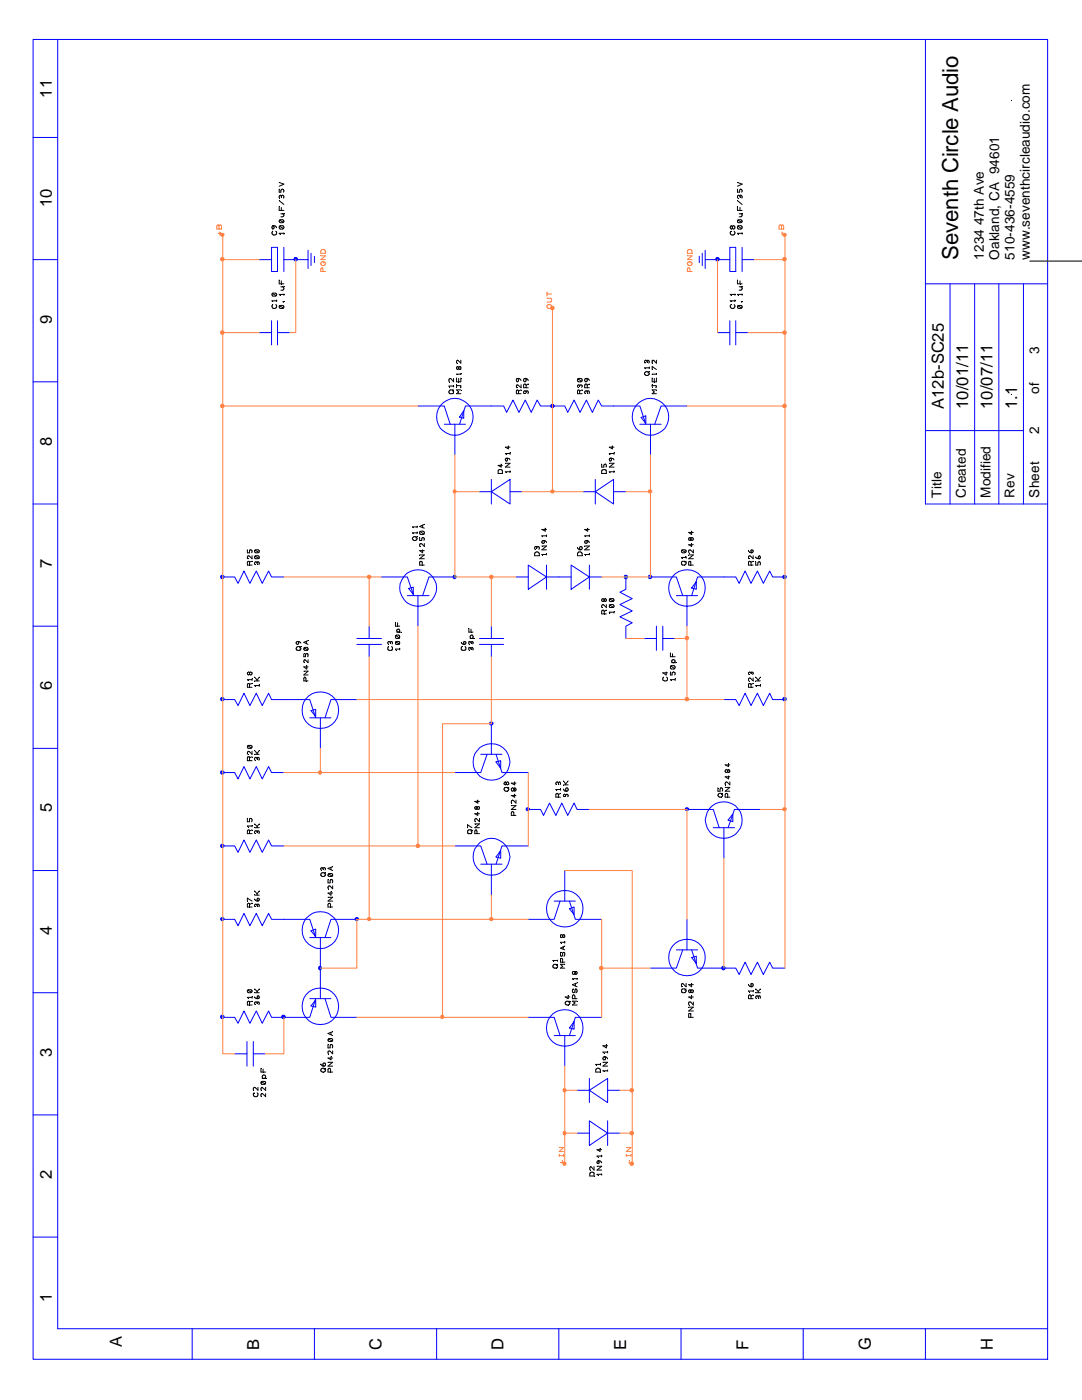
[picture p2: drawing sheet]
<svg xmlns="http://www.w3.org/2000/svg" width="216mm" height="279mm" viewBox="0 0 216 279" stroke-linecap="round" stroke-linejoin="round" font-family="sans-serif">
<defs><g id="words">
<text font-size="4.4" x="191.2" y="51.8" transform="rotate(-90 191.2 51.8)">Seventh Circle Audio</text>
<g font-size="3.3">
<text x="10.3" y="19.5" transform="rotate(-90 10.3 19.5)">11</text>
<text x="10.3" y="41.4" transform="rotate(-90 10.3 41.4)">10</text>
<text x="10.3" y="64.6" transform="rotate(-90 10.3 64.6)">9</text>
<text x="188.3" y="81.6" transform="rotate(-90 188.3 81.6)">A12b-SC25</text>
<text x="193.2" y="81.6" transform="rotate(-90 193.2 81.6)">10/01/11</text>
<text x="198" y="81.6" transform="rotate(-90 198 81.6)">10/07/11</text>
<text x="202.9" y="81.6" transform="rotate(-90 202.9 81.6)">1.1</text>
<text x="10.3" y="89" transform="rotate(-90 10.3 89)">8</text>
<text x="10.3" y="113.4" transform="rotate(-90 10.3 113.4)">7</text>
<text x="10.3" y="137.8" transform="rotate(-90 10.3 137.8)">6</text>
<text x="10.3" y="162.1" transform="rotate(-90 10.3 162.1)">5</text>
<text x="10.3" y="186.5" transform="rotate(-90 10.3 186.5)">4</text>
<text x="10.3" y="210.9" transform="rotate(-90 10.3 210.9)">3</text>
<text x="10.3" y="235.3" transform="rotate(-90 10.3 235.3)">2</text>
<text x="10.3" y="259.8" transform="rotate(-90 10.3 259.8)">1</text>
<text x="24.3" y="268.9" transform="rotate(-90 24.3 268.9)">A</text>
<text x="51.7" y="269.5" transform="rotate(-90 51.7 269.5)">B</text>
<text x="76.1" y="269.5" transform="rotate(-90 76.1 269.5)">C</text>
<text x="100.5" y="269.5" transform="rotate(-90 100.5 269.5)">D</text>
<text x="125" y="269.5" transform="rotate(-90 125 269.5)">E</text>
<text x="149.4" y="269.5" transform="rotate(-90 149.4 269.5)">F</text>
<text x="173.7" y="269.5" transform="rotate(-90 173.7 269.5)">G</text>
<text x="198.1" y="269.5" transform="rotate(-90 198.1 269.5)">H</text>
</g>
<g font-size="2.7">
<text x="196.3" y="45" transform="rotate(-90 196.3 45)">47th Ave</text>
<text x="196.3" y="51.8" transform="rotate(-90 196.3 51.8)">1234</text>
<text x="199.4" y="51.8" transform="rotate(-90 199.4 51.8)">Oakland, CA 94601</text>
<text x="202.4" y="51.8" transform="rotate(-90 202.4 51.8)">510-436-4559</text>
<text x="205.5" y="51.8" transform="rotate(-90 205.5 51.8)">www.seventhcircleaudio.com</text>
<text x="207.3" y="70.7" transform="rotate(-90 207.3 70.7)">3</text>
<text x="207.3" y="78.7" transform="rotate(-90 207.3 78.7)">of</text>
<text x="207.3" y="86.5" transform="rotate(-90 207.3 86.5)">2</text>
<text x="187.9" y="99.3" transform="rotate(-90 187.9 99.3)">Title</text>
<text x="192.7" y="99.3" transform="rotate(-90 192.7 99.3)">Created</text>
<text x="197.6" y="99.3" transform="rotate(-90 197.6 99.3)">Modified</text>
<text x="202.4" y="99.3" transform="rotate(-90 202.4 99.3)">Rev</text>
<text x="207.3" y="99.3" transform="rotate(-90 207.3 99.3)">Sheet</text>
</g>
</g></defs>
<g fill="#00f" stroke="#00f" stroke-width=".2">
<circle cx="56.5" cy="202.9" r=".35"/>
<circle cx="44.4" cy="202.9" r=".35"/>
<circle cx="44.4" cy="183.4" r=".33"/>
<circle cx="44.4" cy="168.8" r=".35"/>
<circle cx="44.4" cy="154.2" r=".35"/>
<circle cx="105.3" cy="161.5" r=".33"/>
<circle cx="44.4" cy="139.5" r=".35"/>
<circle cx="156.5" cy="139.5" r=".35"/>
<circle cx="156.5" cy="115.1" r=".35"/>
<circle cx="44.4" cy="115.1" r=".35"/>
<circle cx="110.2" cy="81" r=".35"/>
<circle cx="124.9" cy="115.1" r=".35"/>
<circle cx="137.1" cy="161.5" r=".33"/>
<circle cx="144.3" cy="193.2" r=".35"/>
<circle cx="98.1" cy="144.4" r=".33"/>
<circle cx="129.7" cy="115.1" r=".35"/>
<circle cx="90.7" cy="115.1" r=".33"/>
<circle cx="71.2" cy="183.4" r=".33"/>
<circle cx="63.8" cy="193.2" r=".33"/>
<circle cx="143.2" cy="51.7" r=".35"/>
<circle cx="59" cy="51.7" r=".35"/>
</g>
<g fill="none" stroke="#00f" stroke-width=".2">
<path d="M6.6 7.9h202.4v263.4h-202.4zM11.5 7.9v257.3h197.5M184.7 7.9v92.7h24.3M6.6 27.4h4.9M6.6 51.8h4.9M51.7 51.8h2.5M54.2 49.4h1.2v4.8h-1.2zM56.6 51.8h4.9v1.8M56.6 49.4v4.8M61.5 50v1.8M62.1 50.5v2.5M62.7 51.1v1.3"/>
<path d="M139.5 51.1v1.3M140.1 50.5v2.5M140.7 50v1.8h4.9M140.7 51.8v1.8M145.6 49.4h1.2v4.8h-1.2zM148.1 51.8h2.4M148.1 49.4v4.8M184.7 56.6h24.3M189.6 56.6v44M194.5 56.6v44M199.3 56.6v44M204.2 56.6v44"/>
<path d="M6.6 76.2h4.9M51.7 66.4h2.5M54.2 64v4.8M55.4 66.4h2.4M55.4 64v4.8M143.2 66.4h2.4M145.6 64v4.8M146.8 64v4.8M146.8 66.4h2.5M83.4 81h5.2l1.2 3.7M88.6 84.7h4.3M90.8 84.7v6.1"/>
<path d="M91.7 84.7l1.2-3.7h7.6l.6 1.3 1.3-2.5 1.1 2.5 1.3-2.5 1.2 2.5 1.2-2.5 .7 1.2h4.8l.6 1.3 1.3-2.5 1.1 2.5 1.3-2.5 1.2 2.5 1.2-2.5 .7 1.2h7.6l1.2 3.7M92.5 82v1.5l-.8-.3zM95.7 98.1h2.3M98 98.1l3.8-2.4v4.9zM98 95.7v4.9M101.8 98.1h2.3M116.3 98.1h2.5M118.8 98.1l3.6-2.4v4.9zM118.8 95.7v4.9M122.4 98.1h2.5M127.7 84.7h4.2M127.9 83.3l1-.3v1.5z"/>
<path d="M129.8 84.7v6.1M137.1 81h-5.2l-1.3 3.7M184.7 85.9h19.5M6.6 100.6h4.9M44.4 115.1h2.4l.7 1.3 1.2-2.4 1.2 2.4 1.2-2.4 1.2 2.4 1.3-2.4 .6 1.1h2.4M76.1 115.1h5.2l1.2 3.8M81.3 118.9h4.3M81.5 117.4l1-.2v1.4zM83.4 118.9v6.1M90.8 115.1h-5.2l-1.3 3.8M103 115.1h2.4M105.4 112.8l3.7 2.3-3.7 2.5z"/>
<path d="M109.1 112.8v4.8M109.1 115.1h4.9M114 112.8l3.6 2.3-3.6 2.5zM117.6 112.8v4.8M117.6 115.1h2.5M124.9 115.1v2.5l-1.2 .6 2.5 1.3-2.5 1.2 2.5 1.2-2.5 1.2 2.5 1.2-1.3 .7v2.4M129.8 115.1h5.2l1.2 3.8M135 118.9h4.2M137.1 118.9v6.1M138.9 116.1v1.5l-.9-.3zM156.6 115.1h-2.4l-.6-1.1-1.3 2.4-1.2-2.4-1.2 2.4-1.2-2.4-1.2 2.4-.7-1.3h-7.6l-1.2 3.8M6.6 125h4.9"/>
<path d="M44.4 139.6h2.4l.7 1.2 1.2-2.5 1.2 2.5 1.2-2.5 1.2 2.5 1.3-2.5 .6 1.3h7.6l1.2 3.7M71.2 139.6h-5.2l-1.1 3.7M71.2 128.6h4.9M71.2 127.4h4.9M73.7 125v2.4M73.7 128.6v2.5M95.7 128.6h4.8M95.7 127.4h4.8M98 125v2.4M98 128.6v2.5M128.5 127.4h2.5M131 125v4.8"/>
<path d="M132.2 127.4h2.4M132.2 125v4.8M144.4 139.6h2.4l.7 1.2 1.2-2.5 1.2 2.5 1.2-2.5 1.2 2.5 1.3-2.5 .6 1.3h2.4M6.6 149.4h4.9M44.4 154.2h2.4l.7 1.2 1.2-2.4 1.2 2.4 1.2-2.4 1.2 2.4 1.3-2.4 .6 1.2h2.4M61.8 143.3h4.2M62.1 141.8l.9-.2v1.4zM63.9 143.3v6.1M95.9 150.5h4.3M97.2 150.5l-1.3 3.7h-5.1M98 144.4v6.1M99 150.5l1.2 3.7h5.2"/>
<path d="M99 152.1l.9-.3v1.5zM6.6 173.7h4.9M44.4 168.8h2.4l.7 1.3 1.2-2.5 1.2 2.5 1.2-2.5 1.2 2.5 1.3-2.5 .6 1.2h2.4M90.8 168.8h5.1l1.3 3.7M95.9 172.5h4.3M98 172.5v6.1M99.9 169.8v1.5l-.9-.3zM105.4 161.5h2.5l.6 1.2 1.1-2.4 1.3 2.4 1.2-2.4 1.2 2.4 1.3-2.4 .5 1.2h2.5M105.4 168.8h-5.2l-1.2 3.7M110.6 179.8h4.2M111.8 179.8l-1.2 3.7h-5.2M112.7 173.7v6.1"/>
<path d="M113.6 179.8l1.2 3.7h5.3M137.1 161.5h5.2l1.2 3.7M142.3 165.2h4.3M144.4 165.2v6.1M146.2 162.5v1.5l-.9-.3zM151.7 161.5h-5.1l-1.3 3.7M6.6 198.1h4.9M44.4 183.5h2.4l.7 1.2 1.2-2.4 1.2 2.4 1.2-2.4 1.2 2.4 1.3-2.4 .6 1.2h7.6l1.2 3.6M61.8 187.1h4.2M61.8 199.3h4.2M62.1 185.8l.9-.4v1.5zM63 199.3l-1.2 3.7h-7.6l-.6-1.2-1.3 2.4-1.2-2.4-1.2 2.4-1.2-2.4-1.2 2.4-.7-1.2h-2.4"/>
<path d="M63 199.6v1.4l-.9-.3zM63.9 187.1v12.2M64.9 199.3l1.1 3.7h5.2M71.2 183.5h-5.2l-1.1 3.6M113.6 181.4l1-.4v1.5zM135 189.6h4.2M136.2 189.6l-1.2 3.6h-5.2M137.1 183.5v6.1M138 189.6l1.2 3.6h7.6l.7 1.3 1.2-2.5 1.2 2.5 1.2-2.5 1.2 2.5 1.3-2.5 .6 1.2h2.4M138 191.1l.9-.3v1.5zM46.8 210.3h2.5M49.3 207.9v4.9"/>
<path d="M50.5 207.9v4.9M50.5 210.3h2.4M105.4 203h5.2l1.2 3.7M110.6 206.7h4.2M112.7 206.7v6.1M114.6 203.9v1.5l-1-.3zM115.1 217.6h2.5M117.6 217.6l3.6-2.4v4.8zM117.6 215.2v4.8M120.1 203h-5.3l-1.2 3.7M121.2 217.6h2.5M6.6 222.5h4.9"/>
<path d="M115.1 226.1h2.5M117.6 223.7l3.6 2.4-3.6 2.5zM121.2 223.7v4.9M121.2 226.1h2.5M6.6 246.9h4.9M38.4 265.2v6.1M62.7 265.2v6.1M87.1 265.2v6.1M111.5 265.2v6.1M135.9 265.2v6.1M160.3 265.2v6.1M184.7 265.2v6.1"/>
<circle cx="90.8" cy="83.2" r="3.7"/>
<circle cx="129.8" cy="83.2" r="3.7"/>
<circle cx="83.4" cy="117.3" r="3.6"/>
<circle cx="137.1" cy="117.3" r="3.7"/>
<circle cx="63.9" cy="141.7" r="3.7"/>
<circle cx="98.1" cy="152.1" r="3.6"/>
<circle cx="98.1" cy="171" r="3.6"/>
<circle cx="144.4" cy="163.6" r="3.7"/>
<circle cx="64" cy="185.6" r="3.7"/>
<circle cx="112.7" cy="181.4" r="3.7"/>
<circle cx="137.1" cy="191.1" r="3.7"/>
<circle cx="63.9" cy="200.9" r="3.7"/>
<circle cx="112.7" cy="205.1" r="3.7"/>
</g>
<g fill="none" stroke="#000" stroke-width=".2">
<path d="M55.7 37.8v.6h.3l.1-.6h.3a.36 .36 0 0 1 .2 .6M55.7 36.4l.9 .3-.9 .5M56.1 39.2l.3-.3a.36 .36 0 0 1 .2 .6M56.1 39.2l-.1-.3a.36 .36 0 0 0-.2 .6M56.1 39.2v.2M147.2 37.8v.6h.4v-.4l.2-.2a.36 .36 0 0 1 .2 .6M147.2 36.4l.9 .3-.9 .5M147.7 39.4v-.4l.1-.1a.36 .36 0 0 1 .2 .6M147.7 39.2l-.3-.3a.36 .36 0 0 0-.2 .6M54.3 58.7l.1-.2h.5l.3 .2v.1l-.3 .3h-.5zM54.4 45.1v-.1a.35 .35 0 0 1 .3 .4 .35 .35 0 0 1-.3 .3l-.1-.2zM54.4 58.6l.7 .4"/>
<path d="M54.4 46.1v.1a.45 .45 0 0 0 .1 .7l.6-.2 .1-.3-.2-.3M54.4 45a.63 .63 0 0 1 .8 .5M55.2 59.9v.3M55.7 55.9v.7h.9M55.7 41.2v.8h.9M55.7 40l.9 .8M55.8 43.9v.5h.8M55.8 43.9h.8v.5M55.8 45.1l.6-.1a.36 .36 0 0 1 .2 .6M55.8 45.1a.36 .36 0 0 0 .2 .6l.6-.1M55.8 45.1l.8 .5M55.8 43.9l.8 .5"/>
<path d="M56 57.2h.6M56 42.7h.6M56.1 41.4v.6M56.1 56v.6M56.4 57.2a.35 .35 0 0 1 .3 .4 .35 .35 0 0 1-.3 .3h-.4M56.6 42.7a.36 .36 0 0 1-.2 .6h-.4M56.6 58.8h-.9l.2 .1M56.6 46.5v.2M56.6 58.7v.2M56.6 46.6h-.9l.2 .1M145.9 46.1a.45 .45 0 0 0 0 .7 .45 .45 0 0 0 .6 0 .45 .45 0 0 0 0-.7M146.1 45.3l.3-.3a.35 .35 0 0 1 .3 .4 .35 .35 0 0 1-.3 .3l-.3-.2"/>
<path d="M146.1 45.3l-.1-.3a.35 .35 0 0 0-.3 .4 .35 .35 0 0 0 .3 .3l.1-.2M146.1 45.3v.2M146.6 58.7v.2M146.6 59.9v.3M146.6 58.8h-.9l.2 .1M147.2 41.2v.8h.9M147.2 55.9v.7h.9M147.2 40l.9 .8M147.2 43.9h.8v.5M147.2 45.1l.6-.1a.36 .36 0 0 1 .2 .6M147.2 43.9v.5h.8M147.2 45.1a.36 .36 0 0 0 .2 .6l.6-.1"/>
<path d="M147.2 45.1l.8 .5M147.2 43.9l.8 .5M147.5 57.2h.6M147.5 42.7h.6M147.7 41.4v.6M147.7 56v.6M147.8 57.2a.35 .35 0 0 1 .3 .4 .35 .35 0 0 1-.3 .3h-.3M148 42.7a.36 .36 0 0 1-.2 .6h-.3M148.1 58.8h-.9l.1 .1M148.1 46.5v.2M148.1 58.7v.2M148.1 46.6h-.9l.1 .1"/>
<path d="M205.5 52.1h10.4M54.4 60.8v.1a.45 .45 0 0 0 .1 .7l.6-.2 .1-.4-.2-.2M55.2 60h-.9l.1 .2M55.8 61v.5h.8M55.8 61h.8v.5M55.8 61l.8 .5M56.5 60.2h.1zM89.7 78l.6-.2a.45 .45 0 0 1 0 .8h-.6l-.1-.3zM90.5 75.5v.7l-.7-.7-.2 .3 .1 .4M90.5 77v.2M90.5 77.8l-.2 .3M90.5 77h-.9l.1 .2"/>
<path d="M91.1 75.4v.8h.8v-.8M91.1 77h.8v.4M91.1 76.8v.4M91.5 73.3l.3-.1h.1v.5h-.1l-.3-.2M91.5 73.3l-.2-.1-.2 .1 .2 .4 .2-.2M91.5 73.3v.2M91.5 75.5v.7M91.9 71.9v.6l-.6-.6-.2 .2 .1 .4M91.9 77.8h-.8l.4 .4-.4 .4h.8M91.9 74.5v.3M91.9 74.7h-.8l.1 .1M103.1 75.6l.1-.1a.35 .35 0 0 1 .3 .4 .35 .35 0 0 1-.3 .3l-.2-.3z"/>
<path d="M103.2 75.5a.63 .63 0 0 1 .8 .4M103.5 78.1l-.1-.2h-.3l-.1 .7h1M103.5 78.1v.5M104 76.8v.6l-.8-.6-.2 .2 .1 .4M104 77.8l-.5 .3M104.7 75.5a.6 .6 0 0 1 .7 .4M105 78.4v-.3l.2-.1a.36 .36 0 0 1 .1 .6M105 76.9v.5M105 78.2l-.3-.2a.36 .36 0 0 0-.1 .6M105 76.9l-.3-.3-.1 .1-.1 .7h.9M105.4 76.6l-.4 .3M115.3 75.6l.6-.1a.36 .36 0 0 1 .2 .6"/>
<path d="M115.3 75.6a.36 .36 0 0 0 .2 .6l.6-.1M115.3 75.6l.8 .5M115.7 78.1l-.2-.3-.2 .1-.1 .7h1M115.7 77l-.2-.2-.3 .2 .1 .3M115.7 77v.1M115.7 78.1v.5M115.7 77l.2-.2 .2 .1v.4M116.2 77.8l-.5 .3M116.9 75.5a.6 .6 0 0 1 .7 .4M117.2 78.4v-.3l.1-.1a.36 .36 0 0 1 .2 .6M117.2 76.9l-.3-.3-.1 .1-.1 .7h.9M117.2 76.9v.5"/>
<path d="M117.2 78.2l-.3-.2a.36 .36 0 0 0-.1 .6M117.6 76.6l-.4 .3M129.1 72.1l-.2-.2a.36 .36 0 0 0-.2 .6M129.1 72.1l.2-.2a.36 .36 0 0 1 .2 .6M129.1 72.1v.2M129.5 73.2v.4M129.5 74.2l-.2 .2M129.5 73.4h-.9l.2 .2M130.1 75.4v.8h.9v-.8M130.1 77h.8v.4M130.1 73.7v-.5l.9 .5M130.1 76.8v.4"/>
<path d="M130.6 75.5v.7M131 77.8h-.9l.5 .4-.5 .4h.9M131 74.7h-.9l.1 .1M131 71.9v.6l-.7-.6-.2 .1v.5M131 74.5v.3M145.9 60.8a.45 .45 0 0 0 0 .6 .45 .45 0 0 0 .6 0 .45 .45 0 0 0 0-.6M146.6 60h-.9l.2 .2M147.2 61v.5h.8M147.2 61h.8v.5M147.2 61l.8 .5M147.9 60.2h.2zM99.5 93.8h.7v.7h-.8z"/>
<path d="M100 92.6v.6l-.6-.3h.8M100.8 92.5h1l-1 .7h1M100.9 91.5l.2-.1 .2 .2-.2 .4-.3-.2zM101.1 91.4l.4 .1 .3 .3M101.4 89v.6l-.6-.4h1M101.8 90.3v.4M101.8 94v.3M101.8 94.1h-1l.2 .2M101.8 90.5h-1l.2 .2M120.1 92.6v.6h.4v-.3l.2-.3 .3 .3-.1 .3M120.1 93.8h.8l.1 .7h-.9zM121.6 91.6l.2-.2 .2 .2-.1 .3h-.2z"/>
<path d="M121.6 92.5h.9l-.9 .7h.9M121.8 91.4l.5 .1 .2 .3M122.2 89v.6l-.6-.4h.9M122.5 90.3v.4M122.5 94v.3M122.5 94.1h-.9l.2 .2M122.5 90.5h-.9l.2 .2M49.4 109.7v.6h.4v-.5l.2-.1 .3 .2-.1 .4M49.8 112.8v-.7l-.2-.1-.2 .2v.6h.9M50.3 110.9v.6l-.7-.6-.2 .3v.3M50.3 112l-.5 .2M50.9 109.8h.7v.4"/>
<path d="M50.9 111h.7v.4M50.9 109.8v.4h.7M50.9 111v.4h.7M50.9 111l.7 .4M50.9 109.8l.7 .4M51.3 112.4l.2-.3a.36 .36 0 0 1 .1 .6M51.3 112.4v.1M51.3 112.4l-.2-.3a.36 .36 0 0 0-.2 .6M83.2 105v.3M83.2 106.2v.3M83.2 107.1l-.2 .3M83.2 106.3h-.9l.2 .2"/>
<path d="M83.2 105.2h-.9l.2 .1M83.7 110.7h1l-1 .8h1M83.7 107.3v.6h.5v-.4l.2-.2a.36 .36 0 0 1 .2 .6M83.8 106.1a.36 .36 0 0 0 .2 .6l.6-.1M83.8 106.1l.6-.1a.36 .36 0 0 1 .2 .6M83.8 106.1l.8 .5M84.2 112.8v-.6l-.2-.2-.3 .2v.6h1M84.3 109.7v.6l-.6-.4h1M84.3 104.8v.5M84.7 108.5v.6l-.7-.6-.3 .2 .1 .4M84.7 104.6l-1 .5 1 .3M106.8 110.3l.2-.1h.4l.2 .3v.4h-.9z"/>
<path d="M107.1 109.5v-.4h-.2a.36 .36 0 0 0-.1 .5M107.1 109.3l.3-.2a.36 .36 0 0 1 .1 .5M108.1 109h1l-1 .7h1M108.4 107.9a.6 .6 0 0 1 .7 .4M108.8 105.4v.6l-.7-.3h1M109.1 106.8v.3M109.1 110.5v.2M109.1 110.7h-1h.2M109.1 106.9h-1l.2 .2M115.2 109.3a.6 .6 0 0 0 .7 .4M115.5 110.2l.6 .1 .1 .6h-1v-.4zM116.7 109h.9l-.9 .7h.9"/>
<path d="M116.9 107.9a.6 .6 0 0 1 .7 .4M117.3 105.4v.6l-.6-.3h.9M117.6 106.8v.3M117.6 110.5v.2M117.6 110.7h-.9h.1M117.6 106.9h-.9l.1 .2M120.6 119.7l-.3-.2-.2 .2 .2 .4 .3-.3M120.6 119.7v.1M120.6 119.7l.2-.2 .2 .2-.2 .4-.2-.3M121.7 119.5h.7v.5M121.7 119.5l-.1 .3 .2 .3 .6-.1M121.7 119.5l.7 .5"/>
<path d="M136 109.9l.1-.2h.6l.2 .2v.2l-.2 .2h-.6zM136.1 112.1h.7v.5l-.2 .2-.5-.1zM136.1 109.8l.7 .4M136.9 111.1v.3M136.9 112l-.2 .2M136.9 111.3h-.9l.1 .1M137.4 110.7h.9l-.9 .8h.9M137.5 107.4h.3v.4h-.3zM137.8 112.8v-.7l-.1-.1-.3 .2v.6h.9M137.8 107.5l.3-.2 .2 .2-.2 .4-.3-.3M138 106v.7l-.6-.4h.9M138 108.5v.6l-.6-.4h.9"/>
<path d="M138.3 109.7v.6l-.6-.6-.3 .2 .1 .4M149.4 109.9a.6 .6 0 0 0 .6 .4M149.9 112.2l-.3-.2-.2 .2v.6h.9M149.9 109.8l.1-.1 .3 .2-.1 .3h-.3zM149.9 112.2v.6M150.3 110.9v.6l-.7-.6-.2 .3v.3M150.3 112l-.4 .2M150.8 112.1v.7h.4v-.4l.3-.3 .2 .3-.1 .4M150.8 111.2l.2 .2 .6 .1M151.4 111l.2-.1 .1 .3-.1 .3-.3-.2zM49.4 134.2h.4v.4h-.4zM49.8 137.2v-.7l-.2-.1-.2 .2v.6h.9"/>
<path d="M49.8 134.3l.2-.2 .3 .2-.1 .3-.2 .1-.2-.2M50.3 135.5v.3M50.3 136.4l-.5 .2M50.3 135.6h-.9l.1 .2M50.8 135.9h.9M50.8 135.1l.5 .6M51.3 135.7v.2M51.7 136.7v.3M51.7 136.8h-.9l.2 .2M51.7 135.1l-.4 .6M59.2 129.2a.46 .46 0 0 1 .6-.1 .46 .46 0 0 1 .1 .6h-.7zM59.4 128l.5 .2 .1 .2"/>
<path d="M60 129l-.2 .3M60.6 130.5v.6h.4v-.6h.4v.6M60.6 133.9h.9l-.9 .8h.9M60.7 129.3l.7 .4M60.8 129.2h.5l.2 .4-.2 .2h-.5l-.2-.2zM61 135.9v-.5l-.2-.3-.2 .3v.5h.9M61.1 128v.4M61.2 132.8v.7l-.6-.4h.9M61.5 131.7v.5l-.7-.5-.2 .2 .1 .3M61.5 127.8l-.9 .4 .9 .4M77.6 129l-.2 .5 .3 .3 .5-.1 .1-.4-.2-.3M77.9 128.2l.2-.2 .2 .2-.1 .3"/>
<path d="M77.9 128.2l-.3-.2-.1 .1v.4M77.9 128.2v.2M78.9 128.2l.2-.2h.5l.2 .4-.2 .2h-.5zM78.9 124.2v.8h.9M79 126.8l-.1 .4 .2 .2 .6-.1M79 126.8l.6-.1 .2 .3-.1 .3M79 128.1l.7 .4M79 126.8l.7 .5M79.2 126.2h.8M79.3 124.3v.7M79.4 126.2l-.2-.3 .2-.3h.2l.2 .2-.2 .4M79.8 129.4v.3"/>
<path d="M79.8 129.5h-.9l.1 .2M92 128.2a.6 .6 0 0 0 .7 .4M92.2 129l-.1 .1a.45 .45 0 0 0 .1 .6 .45 .45 0 0 0 .6-.1 .45 .45 0 0 0 0-.6M92.5 128.1l.2-.1 .3 .2-.1 .3h-.4zM93.6 125.4v.8h.8M93.8 127.4h.9M94 129.5l.2-.3 .2 .3-.1 .2M94 128.2l.2-.2 .2 .2-.1 .3M94 125.6v.6M94 128.2v.2M94 129.5v.1M94 129.5l-.3-.3-.1 .1v.4"/>
<path d="M94 128.2l-.3-.2-.1 .1v.4M94.1 127.4a.33 .33 0 0 1-.3-.4 .33 .33 0 0 1 .5-.2l.1 .4-.2 .2M120.6 122l-.3-.2h-.2v.7h.9M120.6 122v.5M121 120.7v.5l-.7-.5-.2 .2v.3M121 121.8l-.4 .2M121.7 120.7h.6a.36 .36 0 0 1 .1 .5M121.7 120.7v.5h.7M121.7 120.7l.7 .5M122.5 122.1v.2M122.5 122.2h-.9l.2 .1M132.4 135.1l-.2 .5 .4 .3 .5-.1 .1-.4-.2-.3"/>
<path d="M132.9 134.1v.6l-.7-.4h1M133.8 134.1v.6h.3v-.4l.3-.2 .3 .2-.1 .4M133.8 130.3v.8h.9M133.9 132.9l.6-.1a.36 .36 0 0 1 .1 .6M133.9 132.9l-.1 .4 .1 .2 .7-.1M133.9 132.9l.7 .5M134 132.2h.9M134.2 130.5v.6M134.3 132.2h-.2a.32 .32 0 0 1 0-.5 .32 .32 0 0 1 .5 0 .32 .32 0 0 1 0 .5h-.1M134.7 135.6h-.9l.1 .2M134.7 135.5v.3M149.9 136.6l-.3-.2-.2 .2v.6h.9"/>
<path d="M149.9 134.3l-.3-.2-.2 .1v.4M149.9 134.5v-.3h.3v.4M149.9 136.6v.6M150.3 135.3v.6l-.7-.6-.2 .3v.3M150.3 136.4l-.4 .2M150.8 135.9h.9M150.8 135.1l.5 .6M151.3 135.7v.2M151.7 136.8h-.9l.2 .2M151.7 136.7v.3M151.7 135.1l-.4 .6M49.4 148.8v.5h.8"/>
<path d="M49.4 148.8h.8v.5M49.4 148.8l.8 .5M49.8 151.8v-.8h-.4v.8h.9M50.3 149.9v.6l-.7-.6a.36 .36 0 0 0-.2 .6M50.3 151l-.5 .2M50.8 150.5h.9M50.8 149.8l.5 .6M51.3 151.4l.2-.3a.36 .36 0 0 1 .1 .6M51.3 150.4v.1M51.3 151.4v.2M51.3 151.4l-.2-.3a.36 .36 0 0 0-.2 .6M51.7 149.8l-.4 .6"/>
<path d="M95.3 159.7v.6l-.6-.4h1M101 156.3l-.2-.3-.2 .3v.2l.2 .1 .2-.1M101 156.3l.3-.3 .2 .3v.2l-.2 .1-.3-.1M101 156.3v.2M101.5 157.1l-.2 .2M102.5 157.5l.2-.3a.35 .35 0 0 1 .3 .4 .35 .35 0 0 1-.3 .3l-.2-.3M102.5 157.5l-.2-.3a.35 .35 0 0 0-.3 .4 .35 .35 0 0 0 .3 .3l.2-.3M102.5 157.5v.1M102.7 158.5v.6l-.7-.3h1M102.7 156v.6l-.7-.3h1M103 159.7v.6l-.7-.6-.3 .2 .1 .4M111.4 158.6l-.2-.3-.2 .1-.1 .7h.9"/>
<path d="M111.4 156.3l-.2-.3-.2 .1v.4M111.4 156.3v.2M111.4 158.6v.5M111.4 156.3l.3-.3 .1 .3v.2M111.8 158.3l-.4 .3M111.8 157.4v.3M111.8 157.6h-.9l.2 .1M112.4 157.5l.2 .3 .5 .1M112.4 156.6h1M112.4 155.9l.5 .6M112.9 158.8l.2-.3 .2 .1v.4M112.9 156.5v.1"/>
<path d="M112.9 158.8h.1M112.9 158.8l-.3-.3-.2 .3 .1 .2M113.4 155.9l-.5 .6M143.3 157.2v.7h.4v-.4l.1-.3 .4 .3-.1 .4M144.2 158.3l-.3 .3M144.7 157.1h.9l-.9 .8h.9M145.2 159.1v-.5l-.3-.3-.2 .3v.5h.9M145.2 153.8l-.3-.2-.2 .2v.2l.2 .2 .3-.2M145.2 153.8l.2-.2 .2 .2v.2l-.2 .2-.2-.2M145.2 153.8v.2M145.4 154.9v.5l-.7-.4h.9M145.4 152.4v.6l-.7-.3h.9"/>
<path d="M145.6 156v.6l-.7-.6a.36 .36 0 0 0-.1 .6M49.4 163.3v.7h.4v-.6l.2-.1 .3 .3-.1 .4M49.4 179.8v-.6l.9 .6M49.8 166.4v-.7l-.2-.1-.2 .3v.5h.9M50.3 164.8v.2M50.3 165.6l-.5 .3M50.3 164.8h-.9l.1 .2M50.8 179.4a.6 .6 0 0 0 .7 .4M50.8 178.6h.9M50.8 177.8l.5 .6M50.8 165.2h.9M50.8 164.4l.5 .5"/>
<path d="M51.3 166l.2-.2a.36 .36 0 0 1 .1 .6M51.3 164.9v.3M51.3 166v.2M51.3 178.4v.2M51.3 166l-.2-.2a.36 .36 0 0 0-.2 .6M51.5 179.2l.2 .2-.1 .3-.1 .1-.2-.2zM51.7 177.8l-.4 .6M51.7 164.4l-.4 .5M64.4 173.3l.3-.2 .2 .1v.5M64.4 173.3l-.1-.2-.2 .1v.5M64.4 173.3v.2M64.9 174.2l-.2 .2"/>
<path d="M65.4 179.1h1l-1 .7h1M65.4 175.5v.7h.5v-.4l.1-.3 .4 .3-.1 .4M65.5 174.4h.8v.4M65.5 174.4v.4h.8M65.5 174.4l.8 .4M66 178v.6l-.6-.4h1M66 173.1v.5M66.4 176.8v.6l-.7-.6a.36 .36 0 0 0-.2 .6M66.4 173l-1 .3 1 .4M93.3 165.2v-.6l.8 .6M93.4 165.7h.7v.7h-.7zM94.1 165.6l-.1 .3"/>
<path d="M94.7 164.4h1l-1 .8h1M95.2 166.4v-.5l-.2-.3-.3 .3v.5h1M95.2 161.1l-.2-.1-.3 .1 .1 .4h.2l.2-.2M95.2 161.1v.2M95.2 161.1l.2-.1 .3 .1-.1 .4h-.2l-.2-.2M95.3 162.1v.6l-.6-.3h1M95.7 163.3v.7l-.7-.7-.3 .3 .1 .4M102 160.8h1l-1 .7h1M102.5 162.7v-.5l-.2-.2-.3 .2v.5h1M49.4 197.6v.4h.8M49.4 197.6h.8v.4M49.4 197.6l.8 .4"/>
<path d="M49.8 181v-.7h-.2l-.2 .2v.5h.9M50.3 199.8l-.5 .2M50.3 198.9v.3M50.3 199.1h-.9l.1 .1M50.3 180.3l-.5 .2M50.8 198.1h.9M50.8 199l.3 .2 .4 .1M50.8 197.4l.5 .5M51.3 180.7l.2-.3 .1 .1v.4M51.3 180.7v.1M51.3 197.9v.2M51.3 180.7l-.2-.3-.2 .1v.4"/>
<path d="M51.4 198.8l.1-.1 .2 .3v.1l-.2 .2-.2-.2zM51.7 197.4l-.4 .5M66 181v-.5l-.3-.2-.3 .2v.5h1M111.3 191.6v.3M111.3 192.4l-.3 .3M111.3 191.7h-1l.2 .2M112 190.1h-.2v.7h.4l.2-.7h.2l.1 .5-.2 .2M112.3 186.8l-.3-.3-.2 .1v.4l.2 .1 .3-.2M112.3 192v-.5l-.3-.2h-.2v.7h.9M112.3 186.8v.1M112.3 186.8l.2-.3 .2 .3-.2 .3-.2-.2M112.4 189v.4"/>
<path d="M112.7 192.4h-.9l.5 .5-.5 .3h.9M112.7 187.9v.3M112.7 188.8l-.9 .4 .9 .4M112.7 188h-.9l.1 .2M113.4 198.7v.6l-.6-.3h.9M113.7 199.8l-.2 .2M114.5 197.4l-.3 .2 .1 .4 .2 .1 .2-.2 .1-.5h.3v.5l-.2 .2M114.7 199.3v-.5l-.2-.3-.3 .3v.5h.9M114.7 194.1l-.1-.2h-.3a.36 .36 0 0 0 .2 .6l.2-.3M114.7 194.1v.1M114.7 194.1l.1-.2h.3a.36 .36 0 0 1-.2 .6l-.2-.3M114.8 196.3v.5"/>
<path d="M115.1 199.8h-.9l.5 .4-.5 .4h.9M115.1 195.2v.3M115.1 196.2l-.9 .3 .9 .4M115.1 195.3h-.9l.2 .2M136.9 196.3v.6l-.8-.6-.1 .2 .1 .4M136.9 197.4l-.2 .2M137.4 197.7l.3-.2 .1 .1v.4h-.3zM137.8 197.7l.3-.2 .2 .2v.3l-.2 .1-.3-.2M138 198.7v.6l-.6-.3h.9M138 196.3v.6l-.6-.4h.9M138.3 200v.6l-.5-.6h-.3v.6M149.4 196.5a.6 .6 0 0 0 .6 .4"/>
<path d="M149.9 198.8l-.3-.3-.2 .1v.7h.9M149.9 196.3h.1a.35 .35 0 0 1 .3 .3 .35 .35 0 0 1-.3 .3l-.1-.1zM149.9 198.8v.5M150.3 197.7v.3M150.3 198.5l-.4 .3M150.3 197.8h-.9l.1 .2M150.8 198.1h.9M150.8 197.4l.5 .5M151.3 199l.3-.3 .1 .3-.1 .2M151.3 197.9v.2M151.3 199v.1M151.3 199l-.3-.3-.1 .1v.4"/>
<path d="M151.7 197.4l-.4 .5M49.8 200.6v-.7l-.2-.1-.2 .2v.6h.9M50.7 218.1l-.2 .2 .1 .4 .6 .2a.45 .45 0 0 0 .1-.8M51.3 200.2l.1-.2h.2v.5M51.3 200.2l-.1-.2h-.3v.5M51.3 200.2v.1M51.5 217v.6l-.7-.6-.3 .3 .1 .3M52.1 213.2v.8h.9M52.2 215.9l.7 .4M52.2 215.8l.7 .1v.4l-.7 .1-.1-.2zM52.3 215.2h.9M52.5 213.4v.6"/>
<path d="M52.6 215.2a.35 .35 0 0 1-.2-.5 .35 .35 0 0 1 .5 0 .35 .35 0 0 1-.2 .5M53 217v.6l-.8-.6-.1 .3 .1 .3M53 218.3v.6l-.6-.6h-.2l-.1 .1 .1 .5M64 212.3a.6 .6 0 0 0 .7 .5M64.5 212.2h.4a.36 .36 0 0 1-.2 .6 .36 .36 0 0 1-.2-.6zM64.9 213.2l-.2 .2M65.4 212h1l-1 .8h1M65.4 208.4v.7h.5v-.4l.1-.3 .4 .3-.1 .4M65.5 207.3v.5h.8M65.5 207.3h.8v.5M65.5 207.3l.8 .5M66 214v-.6l-.3-.2-.3 .2v.6h1"/>
<path d="M66 206.1v.4M66 210.9v.6l-.6-.3h1M66.4 209.7v.6l-.7-.6-.3 .2 .1 .4M66.4 205.9l-1 .3 1 .5M119 213.3h.6l.2 .2v.5h-.9v-.5zM119.8 212.3v.3M119.8 212.4h-.9l.1 .2M120.3 212h.9l-.9 .8h.9M120.4 211l.2-.1a.36 .36 0 0 1 .1 .6h-.3zM120.6 210.9a.6 .6 0 0 1 .6 .4M121 208.4v.7l-.7-.4h.9M121.2 209.9v.2"/>
<path d="M121.2 213.5v.3M121.2 213.7h-.9l.2 .1M121.2 210h-.9l.2 .1M137.4 201h.9l-.9 .8h.9M137.8 203v-.7h-.3l-.1 .7h.9M117.8 234h.6l.1 .7h-.8zM118.5 232.8v.7l-.6-.7-.2 .3 .1 .4M119.1 232.7h1l-1 .8h1M119.2 231.7l.2-.1 .1 .3-.1 .3-.3-.1zM119.4 231.6a.6 .6 0 0 1 .7 .5M119.7 229.2v.6l-.6-.4h1M120.1 230.5v.4"/>
<path d="M120.1 234.3v.2M120.1 234.4h-1l.2 .1M120.1 230.7h-1l.2 .2"/>
<circle cx="104.7" cy="75.8" r=".31"/>
<circle cx="116.9" cy="75.8" r=".31"/>
<circle cx="129.1" cy="74.5" r=".43"/>
<circle cx="82.8" cy="107.5" r=".43"/>
<circle cx="108.4" cy="108.1" r=".28"/>
<circle cx="115.9" cy="109.4" r=".31"/>
<circle cx="116.9" cy="108.1" r=".28"/>
<circle cx="59.4" cy="128.3" r=".28"/>
<circle cx="101.1" cy="157.5" r=".44"/>
<circle cx="113.2" cy="157.6" r=".31"/>
<circle cx="143.8" cy="158.7" r=".43"/>
<circle cx="64.5" cy="174.5" r=".43"/>
<circle cx="110.8" cy="192.8" r=".44"/>
<circle cx="136.4" cy="197.7" r=".46"/>
<circle cx="64.4" cy="213.6" r=".44"/>
<circle cx="113.3" cy="200.2" r=".43"/>
</g>
<g fill="#000">
<path d="M55.7 37.8h.1zM55.7 36.4l.1 .1zM55.8 39.5l.1 .1zM56.1 39.4l.1 .1zM147.2 36.4v.1zM147.2 39.5l.1 .1zM147.7 39.4v.1zM201.8 20.1v.1zM54.4 58.6v.1zM54.4 46.1v.1zM54.4 45l.1 .1zM55.1 59.9h.1z"/>
<path d="M55.7 55.9l.1 .1zM55.7 41.2l.1 .1zM55.7 40l.1 .1zM55.8 45.1l.1 .1zM55.8 43.9l.1 .1zM55.9 58.9l.1 .1zM55.9 46.7l.1 .1zM56.1 56.6l.1 .1zM56.1 42l.1 .1zM56.4 57.2l.1 .1zM56.4 42.6l.1 .1zM56.6 58.7l.1 .1z"/>
<path d="M56.6 57.2l.1 .1zM56.6 46.5l.1 .1zM56.6 42.6l.1 .1zM145.9 58.9l.1 .1zM145.9 46.1l.1 .1zM146.1 45.3l.1 .1zM146.6 59.9h.1zM146.6 58.7l.1 .1zM147.2 55.9v.1zM147.2 41.2v.1zM147.2 40v.1zM147.2 45.1l.1 .1z"/>
<path d="M147.2 43.9l.1 .1zM147.3 58.9l.1 .1zM147.3 46.7l.1 .1zM147.7 56.6v.1zM147.7 42v.1zM147.8 57.2l.1 .1zM147.8 42.6l.1 .1zM148.1 58.7l.1 .1zM148.1 57.2l.1 .1zM148.1 46.5l.1 .1zM148.1 42.6l.1 .1zM54.4 60.8v.1z"/>
<path d="M54.4 60.1v.1zM55.8 61h.1zM56.6 60.2l.1 .1zM89.7 76.2v.1zM89.7 77.2l.1 .1zM90.3 78.6v.1zM90.5 77.8l.1 .1zM90.5 77h.1zM91.1 76.8l.1 .1zM91.1 77.2l.1 .1zM91.1 75.4l.1 .1zM91.2 74.8h.1z"/>
<path d="M91.2 72.5l.1 .1zM91.5 76.2l.1 .1zM91.5 73.3l.1 .1zM91.9 77.8l.1 .1zM91.9 75.4l.1 .1zM91.9 74.5l.1 .1zM103.1 77.4l.1 .1zM103.2 75.5l.1 .1zM103.5 78.6v.1zM104 77.8l.1 .1zM104.6 78.5v.1zM104.7 75.5l.1 .1z"/>
<path d="M104.9 78.4l.1 .1zM104.9 77.4l.1 .1zM105.4 76.6l.1 .1zM115.3 77.3l.1 .1zM115.3 75.6l.1 .1zM115.7 78.6v.1zM115.7 77.1v.1zM116.2 77.8v.1zM116.8 78.5v.1zM116.9 75.5l.1 .1zM117.2 78.4l.1 .1zM117.2 77.4l.1 .1z"/>
<path d="M117.6 76.6l.1 .1zM128.7 72.4l.1 .1zM128.8 73.6l.1 .1zM129.1 72.3l.1 .1zM129.2 74.9l.1 .1zM129.5 74.2l.1 .1zM129.5 73.2l.1 .1zM130.1 76.8l.1 .1zM130.1 77.2l.1 .1zM130.1 75.4l.1 .1zM130.1 73.7l.1 .1zM130.1 72.5l.1 .1z"/>
<path d="M130.2 74.8h.1zM130.6 76.2v.1zM131 77.8l.1 .1zM131 75.4l.1 .1zM131 74.5l.1 .1zM145.9 60.8l.1 .1zM145.9 60.1l.1 .1zM147.2 61h.1zM148.1 60.2l.1 .1zM100 92.6l.1 .1zM100.2 94.5l.1 .1zM100.8 92.5h.1z"/>
<path d="M101 94.3l.1 .1zM101 90.7l.1 .1zM101.1 91.4l.1 .1zM101.4 89l.1 .1zM101.8 94l.1 .1zM101.8 90.3l.1 .1zM120.1 92.6v.1zM121 94.5l.1 .1zM121.6 92.5h.1zM121.7 94.3l.1 .1zM121.7 90.7l.1 .1zM121.8 91.4v.1z"/>
<path d="M122.2 89l.1 .1zM122.5 94l.1 .1zM122.5 90.3l.1 .1zM49.4 109.7v.1zM49.4 111.5l.1 .1zM49.8 112.8l.1 .1zM50.3 112l.1 .1zM50.9 112.7l.1 .1zM50.9 111l.1 .1zM50.9 109.8l.1 .1zM51.3 112.5l.1 .1zM82.5 106.5v.1z"/>
<path d="M82.5 105.2v.1zM82.9 107.9h.1zM83.2 107.1l.1 .1zM83.2 106.2l.1 .1zM83.2 105l.1 .1zM83.7 110.7l.1 .1zM83.7 107.3l.1 .1zM83.8 109.1h.1zM83.8 106.1l.1 .1zM84.2 112.8l.1 .1zM84.3 109.7l.1 .1zM84.3 104.8l.1 .1z"/>
<path d="M84.7 104.6l.1 .1zM106.8 109.6v.1zM107.1 109.5l.1 .1zM107.6 110.9l.1 .1zM108.1 109l.1 .1zM108.3 110.7l.1 .1zM108.3 107.1l.1 .1zM108.4 107.9h.1zM108.8 105.4l.1 .1zM109.1 110.5v.1zM115.2 109.3l.1 .1zM116.2 110.9v.1z"/>
<path d="M116.7 109l.1 .1zM116.8 110.7l.1 .1zM116.8 107.1l.1 .1zM116.9 107.9h.1zM117.3 105.4v.1zM117.6 110.5l.1 .1zM117.6 106.8h.1zM120.6 119.7v.1zM121.7 119.5l.1 .1zM136.1 111.4v.1zM136.1 109.8v.1zM136.6 112.8l.1 .1z"/>
<path d="M136.8 112l.1 .1zM136.8 111.1l.1 .1zM137.4 110.7l.1 .1zM137.5 110.3l.1 .1zM137.8 112.8l.1 .1zM137.8 107.5l.1 .1zM138 108.5h.1zM138 106l.1 .1zM149.4 109.9v.1zM149.4 111.5l.1 .1zM149.9 112.8v.1zM150.3 112l.1 .1z"/>
<path d="M150.8 112.1l.1 .1zM150.8 111.2l.1 .1zM49.5 135.8l.1 .1zM49.8 137.2h.1zM49.8 134.3l.1 .1zM50.3 136.4l.1 .1zM50.3 135.5l.1 .1zM50.8 135.9l.1 .1zM50.8 135.1l.1 .1zM51 137l.1 .1zM51.7 136.7h.1zM51.7 135.1l.1 .1z"/>
<path d="M59.4 128v.1zM59.7 129.8l.1 .1zM60 129l.1 .1zM60.6 133.9l.1 .1zM60.6 132.2l.1 .1zM60.6 130.4l.1 .1zM60.6 129.3l.1 .1zM61 135.9l.1 .1zM61.1 128l.1 .1zM61.2 132.8l.1 .1zM61.5 127.8l.1 .1zM77.5 128.5l.1 .1z"/>
<path d="M77.6 129v.1zM77.9 128.4h.1zM78.9 124.2l.1 .1zM79 129.7l.1 .1zM79 128.1l.1 .1zM79 126.8l.1 .1zM79.3 125l.1 .1zM79.6 126.2h.1zM79.8 129.4v.1zM80 126.2h.1zM92 128.2l.1 .1zM92.2 129l.1 .1z"/>
<path d="M93.5 125.4l.1 .1zM93.6 129.7v.1zM93.6 128.5v.1zM94 129.6l.1 .1zM94 128.4h.1zM94 126.2h.1zM94.2 127.3l.1 .1zM94.7 127.3v.1zM120.1 121.2l.1 .1zM120.6 122.5v.1zM121 121.8h.1zM121.7 122.3l.1 .1z"/>
<path d="M121.7 120.7l.1 .1zM122.5 122l.1 .1zM132.4 135.1l.1 .1zM132.9 134.1l.1 .1zM133.8 134.1l.1 .1zM133.8 130.3l.1 .1zM133.9 132.9v.1zM133.9 135.8l.1 .1zM134.2 131.1h.1zM134.5 132.2v.1zM134.7 135.5l.1 .1zM134.9 132.2l.1 .1z"/>
<path d="M149.4 135.9l.1 .1zM149.4 134.6l.1 .1zM150.3 136.4l.1 .1zM150.8 135.9l.1 .1zM150.8 135.1l.1 .1zM151 137v.1zM151.7 136.7h.1zM151.7 135.1l.1 .1zM49.4 150.5l.1 .1zM49.4 148.8h.1zM49.8 151.8l.1 .1zM50.3 151l.1 .1z"/>
<path d="M50.8 150.5l.1 .1zM50.8 149.8l.1 .1zM50.9 151.7l.1 .1zM51.3 151.6h.1zM51.7 149.8l.1 .1zM95.3 159.7l.1 .1zM101 156.3l.1 .1zM101.2 157.9l.1 .1zM101.5 157.1l.1 .1zM102.5 157.5l.1 .1zM102.7 158.5l.1 .1zM102.7 156l.1 .1z"/>
<path d="M111 156.5l.1 .1zM111.1 157.7l.1 .1zM111.4 159.1l.1 .1zM111.4 156.5h.1zM111.8 158.3l.1 .1zM111.8 157.4l.1 .1zM112.4 157.5l.1 .1zM112.4 156.6l.1 .1zM112.4 155.9l.1 .1zM112.5 159l.1 .1zM112.9 158.8v.1zM113.3 155.9l.1 .1z"/>
<path d="M143.3 157.2v.1zM143.8 159.1l.1 .1zM144.2 158.3l.1 .1zM144.7 157.1l.1 .1zM144.8 156.6l.1 .1zM145.2 159.1l.1 .1zM145.2 153.8l.1 .1zM145.4 154.9h.1zM145.4 152.4l.1 .1zM49.4 179.8v.1zM49.4 163.3v.1zM49.5 165l.1 .1z"/>
<path d="M49.8 166.4l.1 .1zM50.3 165.6l.1 .1zM50.3 164.8h.1zM50.8 179.4l.1 .1zM50.8 178.6h.1zM50.8 177.8l.1 .1zM50.8 165.2l.1 .1zM50.8 164.4l.1 .1zM50.9 166.3l.1 .1zM51.3 166.2l.1 .1zM51.7 177.8l.1 .1zM51.7 164.4l.1 .1z"/>
<path d="M64.1 173.7h.1zM64.4 173.5l.1 .1zM64.6 174.9l.1 .1zM64.9 174.2h.1zM65.4 179.1l.1 .1zM65.4 175.5l.1 .1zM65.5 177.4l.1 .1zM65.5 174.4l.1 .1zM66 173.1v.1zM66 178l.1 .1zM66.4 173l.1 .1zM93.3 165.2l.1 .1z"/>
<path d="M93.9 166.4l.1 .1zM94.1 165.6l.1 .1zM94.7 164.4l.1 .1zM94.8 164l.1 .1zM95.2 166.4v.1zM95.2 161.1v.1zM95.3 162.1l.1 .1zM102 160.8l.1 .1zM102.1 160.3l.1 .1zM102.5 162.7l.1 .1zM49.4 197.6l.1 .1zM49.5 199.2l.1 .1z"/>
<path d="M49.8 181l.1 .1zM50.3 199.8l.1 .1zM50.3 198.9l.1 .1zM50.3 180.3h.1zM50.8 199l.1 .1zM50.8 198.1l.1 .1zM50.8 197.4h.1zM50.9 180.9l.1 .1zM51.3 180.8l.1 .1zM51.7 197.4h.1zM66 181v.1zM110.5 191.9h.1z"/>
<path d="M110.9 193.2l.1 .1zM111.3 192.4v.1zM111.3 191.6v.1zM111.9 188.2l.1 .1zM112 190l.1 .1zM112.3 192l.1 .1zM112.3 186.8l.1 .1zM112.4 189v.1zM112.7 192.4l.1 .1zM112.7 188.8l.1 .1zM112.7 187.9l.1 .1zM113.4 198.7l.1 .1z"/>
<path d="M113.7 199.8l.1 .1zM114.4 195.5l.1 .1zM114.5 197.4h.1zM114.7 199.3l.1 .1zM114.7 194.1h.1zM114.8 196.3h.1zM115.1 199.8l.1 .1zM115.1 196.1l.1 .1zM115.1 195.2l.1 .1zM136.1 196.9v.1zM136.6 198.1l.1 .1zM136.8 197.4h.1z"/>
<path d="M137.8 197.7l.1 .1zM138 198.7l.1 .1zM138 196.3h.1zM149.4 196.5v.1zM149.5 198h.1zM149.9 199.3v.1zM150.3 198.5l.1 .1zM150.3 197.7l.1 .1zM150.8 198.1l.1 .1zM150.8 197.4h.1zM150.9 199.2l.1 .1zM151.3 199.1l.1 .1z"/>
<path d="M151.7 197.4h.1zM49.8 200.6l.1 .1zM50.6 217.6l.1 .1zM50.7 218.1l.1 .1zM50.9 200.5l.1 .1zM51.3 200.3l.1 .1zM52.1 213.2l.1 .1zM52.2 217.6v.1zM52.2 215.9v.1zM52.5 214h.1zM52.7 215.2l.1 .1zM53.2 215.2l.1 .1z"/>
<path d="M64 212.3l.1 .1zM64.6 214h.1zM64.9 213.2l.1 .1zM65.4 212l.1 .1zM65.4 208.4l.1 .1zM65.5 210.3l.1 .1zM65.5 207.3l.1 .1zM66 206.1v.1zM66 210.9l.1 .1zM66.4 205.9l.1 .1zM113.4 200.6l.1 .1zM119 212.6l.1 .1z"/>
<path d="M119.8 214h.1zM119.8 212.3h.1zM120.3 212l.1 .1zM120.5 213.8l.1 .1zM120.5 210.1l.1 .1zM120.6 210.9v.1zM121 208.4l.1 .1zM121.2 213.5l.1 .1zM121.2 209.9l.1 .1zM137.4 201l.1 .1zM137.5 200.6l.1 .1zM137.8 203l.1 .1z"/>
<path d="M117.8 233.5l.1 .1zM118.5 234.7l.1 .1zM119.1 232.7l.1 .1zM119.3 234.5l.1 .1zM119.3 230.9l.1 .1zM119.4 231.6l.1 .1zM119.7 229.2l.1 .1zM120.1 234.3v.1zM120.1 230.5v.1z"/>
</g>
<g fill="#ff8040" stroke="#ff8040" stroke-width=".2">
<circle cx="88.2" cy="202.9" r=".33"/>
<circle cx="156.6" cy="161.5" r=".33"/>
<circle cx="156.5" cy="81" r=".35"/>
<circle cx="156.5" cy="66.4" r=".35"/>
<circle cx="156.6" cy="46.9" r=".33"/>
</g>
<path d="M156 46.3v.6M98 131.1v13.3h-9.7v58.6M144.4 171.3v21.9M71.2 203h34.2" fill="none" stroke="#ff8040" stroke-width=".2"/>
<path d="M156 46.3l.1 .1z" fill="#ff8040"/>
<path d="M156 45.1l-.3-.2-.3 .2v.6h1l-.1-.7h-.3v.7" fill="none" stroke="#ff8040" stroke-width=".2"/>
<path d="M156 45.6v.1z" fill="#ff8040"/>
<g fill="#ff8040" stroke="#ff8040" stroke-width=".2">
<circle cx="156.5" cy="51.7" r=".35"/>
<circle cx="83.4" cy="168.8" r=".35"/>
<circle cx="63.8" cy="154.2" r=".33"/>
<circle cx="110.2" cy="98.1" r=".33"/>
<circle cx="110.2" cy="61.5" r=".35"/>
</g>
<path d="M150.5 51.8h6.1M156.6 46.9v146.3M109.1 61l.3-.2h.3l.4 .2v.2l-.4 .4h-.3zM149.3 66.4h7.3M137.1 81h19.5M83.4 125v43.8M56.6 154.2h34.2M63.9 149.4v4.8M105.4 154.2v14.6M56.6 168.8h34.2M117.6 161.5h19.5v22M151.7 161.5h4.9" fill="none" stroke="#ff8040" stroke-width=".2"/>
<path d="M109.7 61.6h.1z" fill="#ff8040"/>
<path d="M109.1 59.5h.7l.3 .3-.1 .4-.9 .1" fill="none" stroke="#ff8040" stroke-width=".2"/>
<path d="M109.1 59.5l.1 .1z" fill="#ff8040"/>
<path d="M109.1 58.7h1" fill="none" stroke="#ff8040" stroke-width=".2"/>
<path d="M109.1 58.7l.1 .1z" fill="#ff8040"/>
<path d="M109.1 58.3v.8" fill="none" stroke="#ff8040" stroke-width=".2"/>
<path d="M109.1 58.3l.1 .1z" fill="#ff8040"/>
<path d="M43.9 46.3v.6M110.2 61.6v36.5M104.1 98.1h12.2" fill="none" stroke="#ff8040" stroke-width=".2"/>
<g fill="#ff8040" stroke="#ff8040" stroke-width=".2">
<circle cx="44.4" cy="81" r=".35"/>
<circle cx="44.4" cy="66.4" r=".35"/>
<circle cx="44.4" cy="46.9" r=".33"/>
</g>
<path d="M43.9 46.3v.1z" fill="#ff8040"/>
<path d="M43.6 46.6h.6" fill="none" stroke="#ff8040" stroke-width=".2"/>
<path d="M43.6 46.6l.1 .1z" fill="#ff8040"/>
<path d="M43.7 45.1l.2-.2 .3 .2v.6h-.9v-.7h.4v.7" fill="none" stroke="#ff8040" stroke-width=".2"/>
<path d="M43.7 45.6l.1 .1z" fill="#ff8040"/>
<g fill="#ff8040" stroke="#ff8040" stroke-width=".2">
<circle cx="44.4" cy="51.7" r=".35"/>
<circle cx="129.7" cy="98.1" r=".33"/>
<circle cx="90.7" cy="98.1" r=".31"/>
<circle cx="98" cy="115.1" r=".35"/>
<circle cx="73.6" cy="115.1" r=".35"/>
<circle cx="126.1" cy="226.1" r=".35"/>
<circle cx="126.1" cy="217.6" r=".35"/>
<circle cx="126.1" cy="232.2" r=".35"/>
</g>
<g fill="none" stroke="#ff8040" stroke-width=".2">
<path d="M44.4 46.9v163.4h2.4M44.4 51.8h7.3M44.4 66.4h7.3M44.4 81h39M90.8 90.8v24.3h12.2M90.8 98.1h4.9M124.9 98.1h4.9M129.8 90.8v24.3h-9.7M56.6 115.1h19.5M73.7 115.1v9.9M98 115.1v9.9M124.9 127.4h3.6"/>
<path d="M125.6 231.6v.6"/>
</g>
<path d="M125.6 231.6v.1z" fill="#ff8040"/>
<path d="M125.9 230.5v.3" fill="none" stroke="#ff8040" stroke-width=".2"/>
<path d="M125.9 230.5h.1z" fill="#ff8040"/>
<path d="M125 230.6h.9" fill="none" stroke="#ff8040" stroke-width=".2"/>
<path d="M125 230.6l.1 .1z" fill="#ff8040"/>
<path d="M125 230.5v.3" fill="none" stroke="#ff8040" stroke-width=".2"/>
<path d="M125 230.5h.1z" fill="#ff8040"/>
<path d="M125 229h.9l-.9 .8h.9" fill="none" stroke="#ff8040" stroke-width=".2"/>
<path d="M125 229l.1 .1z" fill="#ff8040"/>
<path d="M112.7 173.7h13.5v43.9M123.7 217.6h2.5M126.2 217.6v14.6M112.2 231.6v.6M123.7 226.1h2.5" fill="none" stroke="#ff8040" stroke-width=".2"/>
<g fill="#ff8040" stroke="#ff8040" stroke-width=".2">
<circle cx="112.6" cy="226.1" r=".33"/>
<circle cx="112.6" cy="217.6" r=".33"/>
<circle cx="112.6" cy="232.2" r=".33"/>
</g>
<path d="M112.2 231.6l.1 .1z" fill="#ff8040"/>
<path d="M111.8 232h.6" fill="none" stroke="#ff8040" stroke-width=".2"/>
<path d="M111.8 232l.1 .1z" fill="#ff8040"/>
<path d="M112.4 230.5v.3" fill="none" stroke="#ff8040" stroke-width=".2"/>
<path d="M112.4 230.5h.1z" fill="#ff8040"/>
<path d="M111.6 230.6h.8" fill="none" stroke="#ff8040" stroke-width=".2"/>
<path d="M111.6 230.6l.1 .1z" fill="#ff8040"/>
<path d="M111.6 230.5v.3" fill="none" stroke="#ff8040" stroke-width=".2"/>
<path d="M111.6 230.5h.1z" fill="#ff8040"/>
<path d="M111.6 229h.8l-.8 .8h.8" fill="none" stroke="#ff8040" stroke-width=".2"/>
<path d="M111.6 229l.1 .1z" fill="#ff8040"/>
<g fill="none" stroke="#ff8040" stroke-width=".2">
<path d="M137.7 54.2v-.5l-.3-.3-.2 .3v.5h.9M71.2 139.6h73.2M73.7 131.1v52.4M134.6 127.4h2.5M137.1 125v14.6M98 178.6v4.9M105.4 183.5h-34.2v9.7h-7.3M120.1 183.5v19.5M120.1 193.2h9.7M56.6 203v7.3h-3.7M112.7 212.8v19.4M112.7 217.6h2.4"/>
<path d="M112.7 226.1h2.4"/>
</g>
<g fill="#ff8040" stroke="#ff8040" stroke-width=".2">
<circle cx="98.1" cy="183.4" r=".33"/>
<circle cx="73.7" cy="183.4" r=".33"/>
<circle cx="120" cy="193.2" r=".35"/>
<circle cx="137.1" cy="139.5" r=".35"/>
<circle cx="137.1" cy="127.3" r=".35"/>
</g>
<path d="M137.6 54.2l.1 .1z" fill="#ff8040"/>
<path d="M137.5 52.2l-.3 .4a.44 .44 0 0 0 .5 .4 .44 .44 0 0 0 .3-.6l-.3-.2v.3" fill="none" stroke="#ff8040" stroke-width=".2"/>
<path d="M137.5 52.2l.1 .1z" fill="#ff8040"/>
<path d="M137.2 51.1h.9l-.9 .7h.9" fill="none" stroke="#ff8040" stroke-width=".2"/>
<path d="M137.2 51v.1z" fill="#ff8040"/>
<path d="M137.2 50l.3-.2 .4 .1 .2 .2v.4h-.9z" fill="none" stroke="#ff8040" stroke-width=".2"/>
<path d="M138.1 50.5l.1 .1z" fill="#ff8040"/>
<path d="M64.4 54.2v-.5l-.1-.3-.3 .3v.5h.9" fill="none" stroke="#ff8040" stroke-width=".2"/>
<path d="M64.4 54.2l.1 .1z" fill="#ff8040"/>
<path d="M64.3 52.2l-.3 .4a.44 .44 0 0 0 .5 .4 .44 .44 0 0 0 .4-.6l-.4-.2v.3" fill="none" stroke="#ff8040" stroke-width=".2"/>
<path d="M64.3 52.2l.1 .1z" fill="#ff8040"/>
<path d="M64 51.1h.9l-.9 .7h.9" fill="none" stroke="#ff8040" stroke-width=".2"/>
<path d="M64 51l.1 .1z" fill="#ff8040"/>
<path d="M64.1 50l.2-.2 .5 .1 .1 .2v.4h-.9z" fill="none" stroke="#ff8040" stroke-width=".2"/>
<path d="M64.9 50.5l.1 .1z" fill="#ff8040"/>
<path d="M59 51.8v14.6h-1.2M143.2 51.8v14.6" fill="none" stroke="#ff8040" stroke-width=".2"/>
<use href="#words"/>
</svg>
